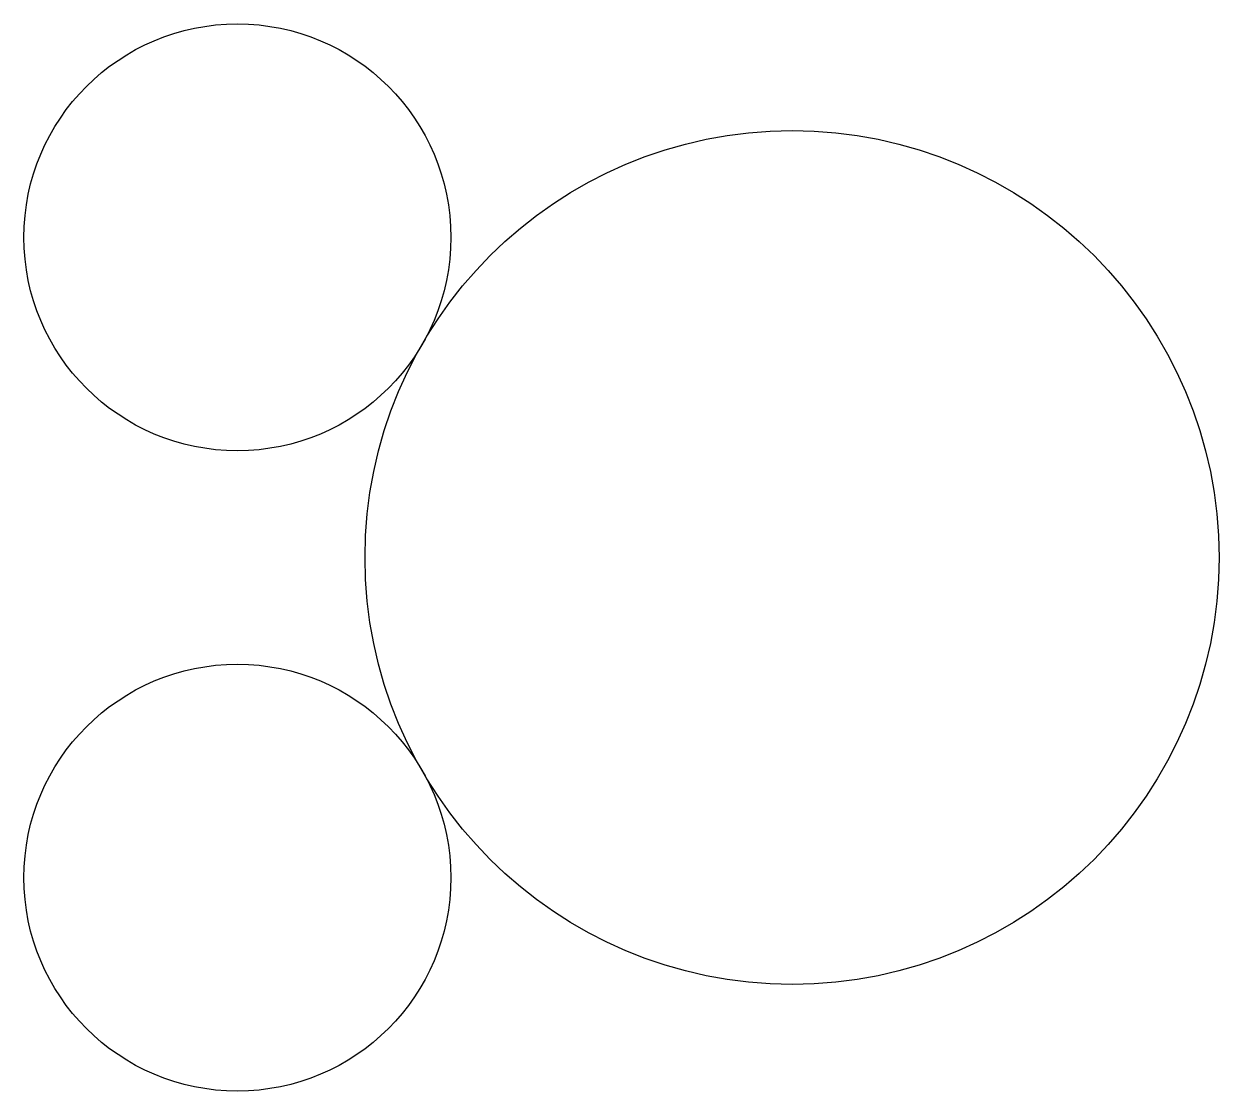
# Model space of a CAD drawing. Header units: millimetres. Extents: x 50 to 330, y 0 to 250.
import ezdxf

# ---------------------------------------------------------------- set-up
doc = ezdxf.new("R2010")
doc.units = ezdxf.units.MM

msp = doc.modelspace()

# ---------------------------------------------------------------- linework, layer by layer
for centre, radius in [((100, 200), 50), ((229.9, 125), 100), ((100, 50), 50)]:
    msp.add_circle(centre, radius)

doc.saveas('drawing.dxf')
